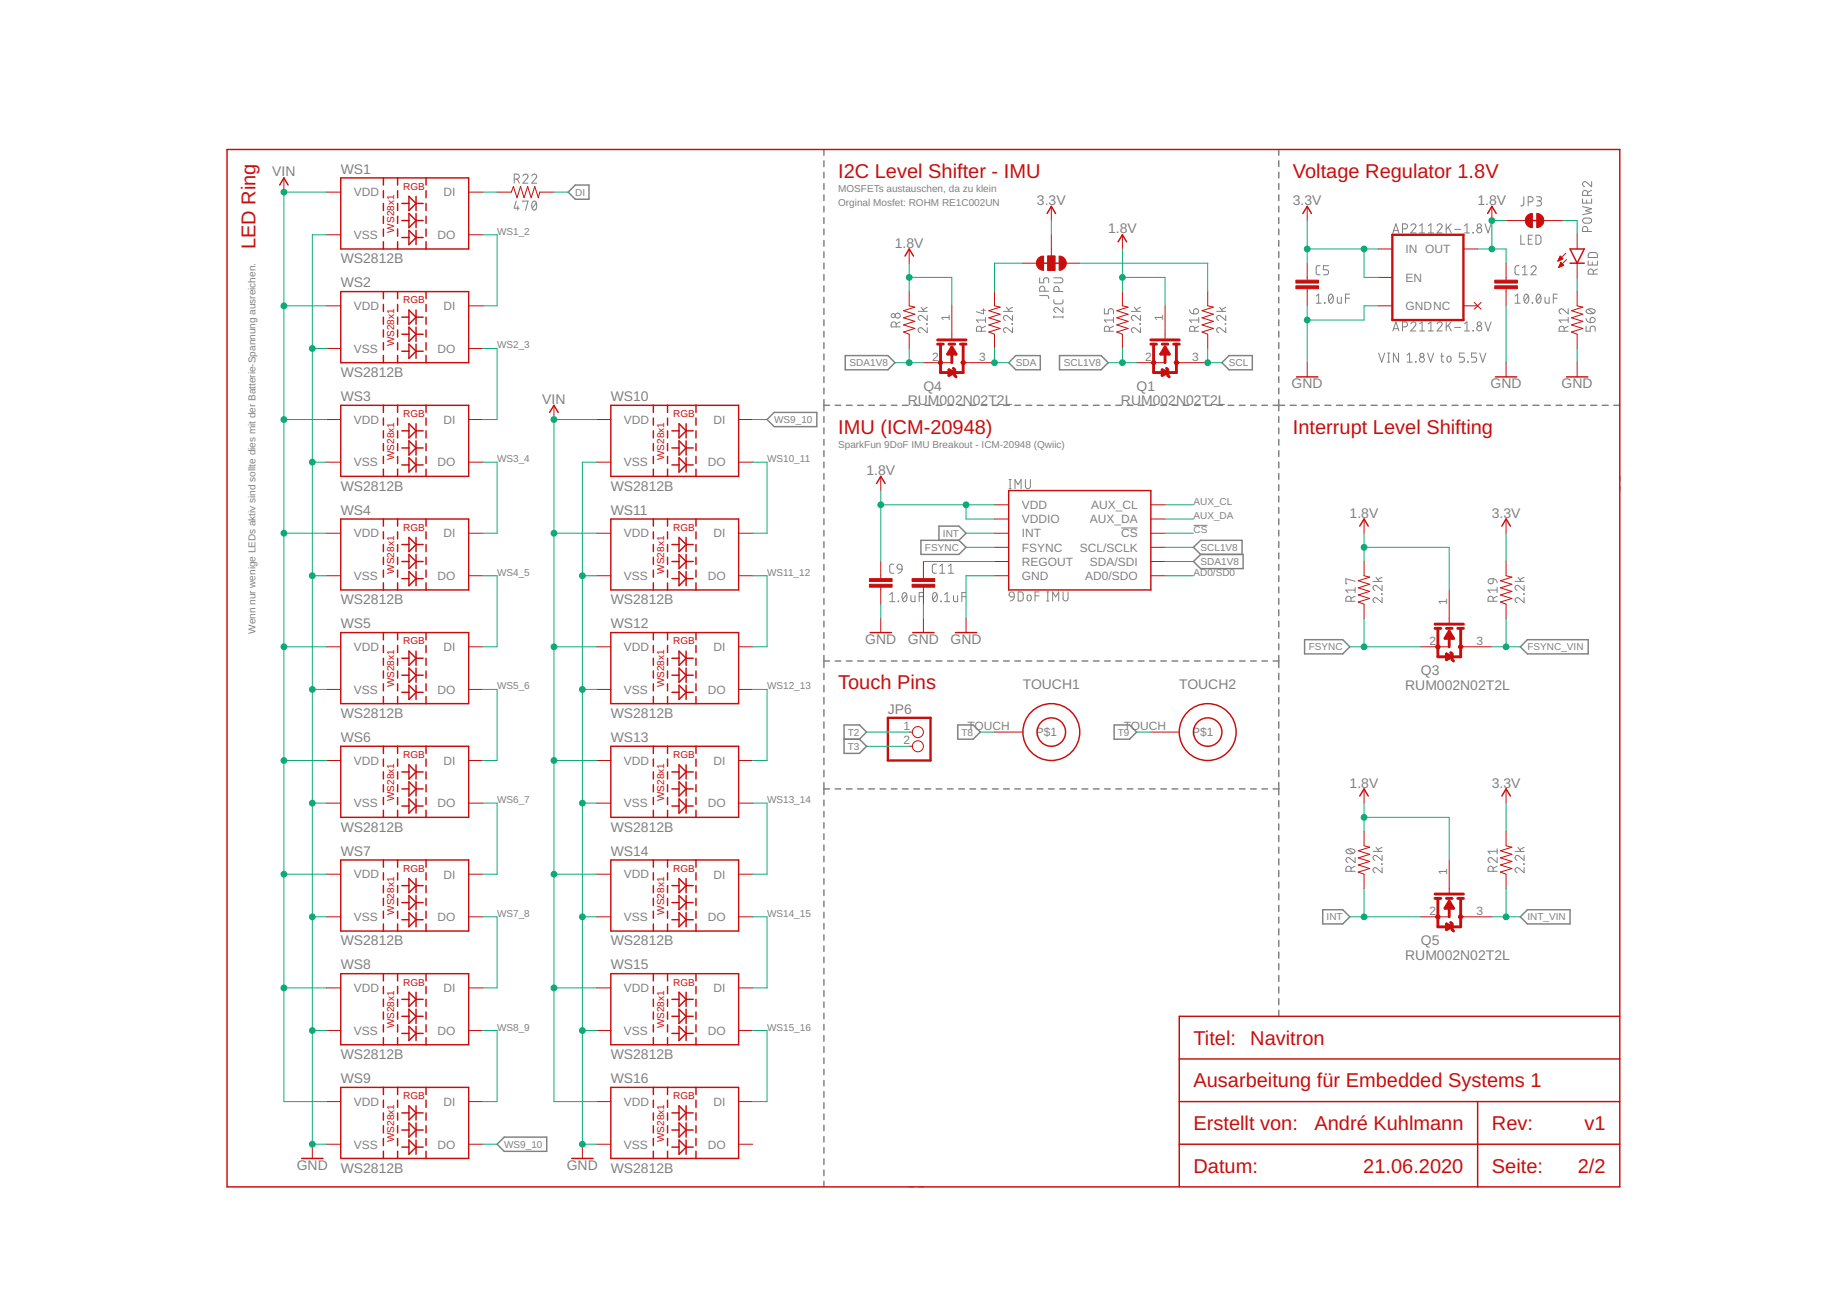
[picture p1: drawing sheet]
<svg xmlns="http://www.w3.org/2000/svg" width="297mm" height="210mm" viewBox="0 0 297 210" stroke-linecap="round" stroke-linejoin="round" font-family="sans-serif">
<defs><g id="words">
<g font-size="3.2" fill="#c90d0c">
<text x="134.8" y="28.6">I2C Level Shifter - IMU</text>
<text x="207.9" y="28.6">Voltage Regulator 1.8V</text>
<text x="41.1" y="40.1" transform="rotate(-90 41.1 40.1)">LED Ring</text>
<text x="134.8" y="69.8">IMU (ICM-20948)</text>
<text x="207.9" y="69.8">Interrupt Level Shifting</text>
<text x="134.8" y="110.9">Touch Pins</text>
<text x="191.9" y="168">Titel:</text>
<text x="201.1" y="168">Navitron</text>
<text x="191.9" y="174.9">Ausarbeitung für Embedded Systems 1</text>
<text x="191.9" y="181.8">Erstellt von:</text>
<text x="211.4" y="181.8">André Kuhlmann</text>
<text x="239.9" y="181.8">Rev:</text>
<text x="254.8" y="181.8">v1</text>
<text x="191.9" y="188.6">Datum:</text>
<text x="219.3" y="188.6">21.06.2020</text>
<text x="239.9" y="188.6">Seite:</text>
<text x="253.8" y="188.6">2/2</text>
</g>
<g font-size="2.2" fill="#808080">
<text x="43.8" y="28.4">VIN</text>
<text x="54.8" y="27.9">WS1</text>
<text x="166.8" y="33">3.3V</text>
<text x="207.9" y="33">3.3V</text>
<text x="237.6" y="33">1.8V</text>
<text x="143.9" y="39.8">1.8V</text>
<text x="178.2" y="37.5">1.8V</text>
<text x="54.8" y="42.3">WS2812B</text>
<text x="54.8" y="46.2">WS2</text>
<text x="54.8" y="60.6">WS2812B</text>
<text x="54.8" y="64.5">WS3</text>
<text x="87.2" y="65">VIN</text>
<text x="98.2" y="64.5">WS10</text>
<text x="146" y="65.2">RUM002N02T2L</text>
<text x="148.5" y="62.9">Q4</text>
<text x="180.3" y="65.2">RUM002N02T2L</text>
<text x="182.8" y="62.9">Q1</text>
<text x="207.7" y="62.5">GND</text>
<text x="239.7" y="62.5">GND</text>
<text x="251.1" y="62.5">GND</text>
<text x="139.3" y="76.4">1.8V</text>
<text x="54.8" y="78.9">WS2812B</text>
<text x="54.8" y="82.8">WS4</text>
<text x="98.2" y="78.9">WS2812B</text>
<text x="98.2" y="82.8">WS11</text>
<text x="217.1" y="83.2">1.8V</text>
<text x="239.9" y="83.2">3.3V</text>
<text x="54.8" y="97.2">WS2812B</text>
<text x="54.8" y="101.1">WS5</text>
<text x="98.2" y="97.2">WS2812B</text>
<text x="98.2" y="101.1">WS12</text>
<text x="139.2" y="103.6">GND</text>
<text x="146" y="103.6">GND</text>
<text x="152.9" y="103.6">GND</text>
<text x="164.5" y="110.9">TOUCH1</text>
<text x="189.6" y="110.9">TOUCH2</text>
<text x="226" y="110.9">RUM002N02T2L</text>
<text x="228.5" y="108.6">Q3</text>
<text x="54.8" y="115.5">WS2812B</text>
<text x="54.8" y="119.4">WS6</text>
<text x="98.2" y="115.5">WS2812B</text>
<text x="98.2" y="119.4">WS13</text>
<text x="142.8" y="114.9">JP6</text>
<text x="217.1" y="126.7">1.8V</text>
<text x="239.9" y="126.7">3.3V</text>
<text x="54.8" y="133.8">WS2812B</text>
<text x="54.8" y="137.6">WS7</text>
<text x="98.2" y="133.8">WS2812B</text>
<text x="98.2" y="137.6">WS14</text>
<text x="54.8" y="152">WS2812B</text>
<text x="54.8" y="155.9">WS8</text>
<text x="98.2" y="152">WS2812B</text>
<text x="98.2" y="155.9">WS15</text>
<text x="226" y="154.3">RUM002N02T2L</text>
<text x="228.5" y="152.1">Q5</text>
<text x="54.8" y="170.3">WS2812B</text>
<text x="98.2" y="170.3">WS2812B</text>
<text x="54.8" y="174.2">WS9</text>
<text x="98.2" y="174.2">WS16</text>
<text x="47.7" y="188.2">GND</text>
<text x="54.8" y="188.6">WS2812B</text>
<text x="91.2" y="188.2">GND</text>
<text x="98.2" y="188.6">WS2812B</text>
</g>
<g font-size="1.9" fill="#808080">
<text x="56.9" y="31.6">VDD</text>
<text x="71.3" y="31.6">DI</text>
<text x="56.9" y="38.4">VSS</text>
<text x="70.4" y="38.4">DO</text>
<text x="226" y="40.7">IN OUT</text>
<text x="226" y="45.3">EN</text>
<text x="56.9" y="49.9">VDD</text>
<text x="71.3" y="49.9">DI</text>
<text x="152.8" y="51.7" transform="rotate(-90 152.8 51.7)">1</text>
<text x="187" y="51.7" transform="rotate(-90 187 51.7)">1</text>
<text x="226" y="49.9">GNDNC</text>
<text x="56.9" y="56.7">VSS</text>
<text x="70.4" y="56.7">DO</text>
<text x="149.9" y="58">2</text>
<text x="157.5" y="58">3</text>
<text x="184.2" y="58">2</text>
<text x="191.8" y="58">3</text>
<text x="56.9" y="68.2">VDD</text>
<text x="71.3" y="68.2">DI</text>
<text x="100.3" y="68.2">VDD</text>
<text x="114.8" y="68.2">DI</text>
<text x="56.9" y="75">VSS</text>
<text x="70.4" y="75">DO</text>
<text x="100.3" y="75">VSS</text>
<text x="113.8" y="75">DO</text>
<text x="164.3" y="81.9">VDD</text>
<text x="175.5" y="81.9">AUX_CL</text>
<text x="56.9" y="86.4">VDD</text>
<text x="71.3" y="86.4">DI</text>
<text x="100.3" y="86.4">VDD</text>
<text x="114.8" y="86.4">DI</text>
<text x="164.3" y="88.7">FSYNC</text>
<text x="164.3" y="86.4">INT</text>
<text x="164.3" y="84.2">VDDIO</text>
<text x="173.7" y="88.7">SCL/SCLK</text>
<text x="175.3" y="84.2">AUX_DA</text>
<text x="180.3" y="86.4">CS</text>
<text x="56.9" y="93.3">VSS</text>
<text x="70.4" y="93.3">DO</text>
<text x="100.3" y="93.3">VSS</text>
<text x="113.8" y="93.3">DO</text>
<text x="164.3" y="93.3">GND</text>
<text x="164.3" y="91">REGOUT</text>
<text x="174.5" y="93.3">AD0/SDO</text>
<text x="175.3" y="91">SDA/SDI</text>
<text x="232.8" y="97.4" transform="rotate(-90 232.8 97.4)">1</text>
<text x="56.9" y="104.7">VDD</text>
<text x="71.3" y="104.7">DI</text>
<text x="100.3" y="104.7">VDD</text>
<text x="114.8" y="104.7">DI</text>
<text x="229.9" y="103.7">2</text>
<text x="237.5" y="103.7">3</text>
<text x="56.9" y="111.6">VSS</text>
<text x="70.4" y="111.6">DO</text>
<text x="100.3" y="111.6">VSS</text>
<text x="113.8" y="111.6">DO</text>
<text x="145.3" y="117.4">1</text>
<text x="145.3" y="119.7">2</text>
<text x="155.6" y="117.4">TOUCH</text>
<text x="166.6" y="118.4">P$1</text>
<text x="180.7" y="117.4">TOUCH</text>
<text x="191.8" y="118.4">P$1</text>
<text x="56.9" y="123">VDD</text>
<text x="71.3" y="123">DI</text>
<text x="100.3" y="123">VDD</text>
<text x="114.8" y="123">DI</text>
<text x="56.9" y="129.9">VSS</text>
<text x="70.4" y="129.9">DO</text>
<text x="100.3" y="129.9">VSS</text>
<text x="113.8" y="129.9">DO</text>
<text x="56.9" y="141.3">VDD</text>
<text x="71.3" y="141.3">DI</text>
<text x="100.3" y="141.3">VDD</text>
<text x="114.8" y="141.3">DI</text>
<text x="232.8" y="140.8" transform="rotate(-90 232.8 140.8)">1</text>
<text x="56.9" y="148.2">VSS</text>
<text x="70.4" y="148.2">DO</text>
<text x="100.3" y="148.2">VSS</text>
<text x="113.8" y="148.2">DO</text>
<text x="229.9" y="147.2">2</text>
<text x="237.5" y="147.2">3</text>
<text x="56.9" y="159.6">VDD</text>
<text x="71.3" y="159.6">DI</text>
<text x="100.3" y="159.6">VDD</text>
<text x="114.8" y="159.6">DI</text>
<text x="56.9" y="166.4">VSS</text>
<text x="70.4" y="166.4">DO</text>
<text x="100.3" y="166.4">VSS</text>
<text x="113.8" y="166.4">DO</text>
<text x="56.9" y="177.9">VDD</text>
<text x="71.3" y="177.9">DI</text>
<text x="100.3" y="177.9">VDD</text>
<text x="114.8" y="177.9">DI</text>
<text x="56.9" y="184.7">VSS</text>
<text x="70.4" y="184.7">DO</text>
<text x="100.3" y="184.7">VSS</text>
<text x="113.8" y="184.7">DO</text>
</g>
<g font-size="1.6" fill="#c90d0c">
<text x="64.9" y="30.5">RGB</text>
<text x="63.4" y="37.4" transform="rotate(-90 63.4 37.4)">WS28x1</text>
<text x="64.9" y="48.8">RGB</text>
<text x="63.4" y="55.7" transform="rotate(-90 63.4 55.7)">WS28x1</text>
<text x="64.9" y="67.1">RGB</text>
<text x="108.3" y="67.1">RGB</text>
<text x="63.4" y="74" transform="rotate(-90 63.4 74)">WS28x1</text>
<text x="106.8" y="74" transform="rotate(-90 106.8 74)">WS28x1</text>
<text x="64.9" y="85.4">RGB</text>
<text x="108.3" y="85.4">RGB</text>
<text x="63.4" y="92.3" transform="rotate(-90 63.4 92.3)">WS28x1</text>
<text x="106.8" y="92.3" transform="rotate(-90 106.8 92.3)">WS28x1</text>
<text x="64.9" y="103.7">RGB</text>
<text x="108.3" y="103.7">RGB</text>
<text x="63.4" y="110.6" transform="rotate(-90 63.4 110.6)">WS28x1</text>
<text x="106.8" y="110.6" transform="rotate(-90 106.8 110.6)">WS28x1</text>
<text x="64.9" y="121.9">RGB</text>
<text x="108.3" y="121.9">RGB</text>
<text x="63.4" y="128.8" transform="rotate(-90 63.4 128.8)">WS28x1</text>
<text x="106.8" y="128.8" transform="rotate(-90 106.8 128.8)">WS28x1</text>
<text x="64.9" y="140.2">RGB</text>
<text x="108.3" y="140.2">RGB</text>
<text x="63.4" y="147.1" transform="rotate(-90 63.4 147.1)">WS28x1</text>
<text x="106.8" y="147.1" transform="rotate(-90 106.8 147.1)">WS28x1</text>
<text x="64.9" y="158.5">RGB</text>
<text x="108.3" y="158.5">RGB</text>
<text x="63.4" y="165.4" transform="rotate(-90 63.4 165.4)">WS28x1</text>
<text x="106.8" y="165.4" transform="rotate(-90 106.8 165.4)">WS28x1</text>
<text x="64.9" y="176.8">RGB</text>
<text x="108.3" y="176.8">RGB</text>
<text x="63.4" y="183.7" transform="rotate(-90 63.4 183.7)">WS28x1</text>
<text x="106.8" y="183.7" transform="rotate(-90 106.8 183.7)">WS28x1</text>
</g>
<g font-size="1.6" fill="#808080">
<text x="92.5" y="31.5">DI</text>
<text x="134.8" y="30.9">MOSFETs austauschen, da zu klein</text>
<text x="134.8" y="33.2">Orginal Mosfet: ROHM RE1C002UN</text>
<text x="79.9" y="37.8">WS1_2</text>
<text x="79.9" y="56">WS2_3</text>
<text x="136.6" y="58.9">SDA1V8</text>
<text x="163.4" y="58.9">SDA</text>
<text x="171.1" y="58.9">SCL1V8</text>
<text x="197.6" y="58.9">SCL</text>
<text x="124.5" y="68">WS9_10</text>
<text x="79.9" y="74.3">WS3_4</text>
<text x="123.4" y="74.3">WS10_11</text>
<text x="134.8" y="72">SparkFun 9DoF IMU Breakout - ICM-20948 (Qwiic)</text>
<text x="191.9" y="81.2">AUX_CL</text>
<text x="191.9" y="83.5">AUX_DA</text>
<text x="148.8" y="88.6">FSYNC</text>
<text x="151.6" y="86.3">INT</text>
<text x="191.9" y="85.8">CS</text>
<text x="193.1" y="88.6">SCL1V8</text>
<text x="79.9" y="92.6">WS4_5</text>
<text x="123.4" y="92.6">WS11_12</text>
<text x="191.9" y="92.6">AD0/SD0</text>
<text x="193.1" y="90.9">SDA1V8</text>
<text x="41.1" y="101.9" transform="rotate(-90 41.1 101.9)">Wenn nur wenige LEDs aktiv sind sollte dies mit der Batterie-Spannung ausreichen.</text>
<text x="210.5" y="104.6">FSYNC</text>
<text x="245.6" y="104.6">FSYNC_VIN</text>
<text x="79.9" y="110.9">WS5_6</text>
<text x="123.4" y="110.9">WS12_13</text>
<text x="136.3" y="118.3">T2</text>
<text x="154.6" y="118.3">T8</text>
<text x="179.8" y="118.3">T9</text>
<text x="136.3" y="120.6">T3</text>
<text x="79.9" y="129.2">WS6_7</text>
<text x="123.4" y="129.2">WS13_14</text>
<text x="79.9" y="147.5">WS7_8</text>
<text x="123.4" y="147.5">WS14_15</text>
<text x="213.4" y="148">INT</text>
<text x="245.6" y="148">INT_VIN</text>
<text x="79.9" y="165.8">WS8_9</text>
<text x="123.4" y="165.8">WS15_16</text>
<text x="81.1" y="184.6">WS9_10</text>
</g>
</g></defs>
<g fill="none" stroke="#808080" stroke-width=".16">
<path d="M82.7 28.8h.4a.4 .4 0 0 0 .4-.4 .4 .4 0 0 0-.4-.4h-.4v1.5M83 32.3l-.3 1.2h.8M83.2 28.8l.3 .7M83.3 33.1v.7M84.1 28.3a.4 .4 0 0 1 .6-.3 .4 .4 0 0 1 .1 .6l-.7 .9h.8M84.1 32.5v-.2h.8l-.4 1.5M85.5 28.3a.39 .39 0 0 1 .6-.3 .39 .39 0 0 1 .1 .6l-.7 .9h.8M85.7 32.4l.2-.1a.89 .89 0 0 1 .1 1.5h-.1a.91 .91 0 0 1-.2-1.4zM86.2 32.7l-.6 .8M224 37.5l.5-1.5 .5 1.5M224.1 37.1h.8M225.6 36.8h.4a.4 .4 0 0 0 .4-.4 .4 .4 0 0 0-.4-.4h-.4v1.5"/>
<path d="M226.9 36.3a.4 .4 0 0 1 .5-.3 .4 .4 0 0 1 .2 .6l-.7 .9h.8M228.3 36.3l.4-.3v1.5M228.3 37.5h.8M229.7 36.3l.4-.3v1.5M229.7 37.5h.8M231.1 36.3a.39 .39 0 0 1 .6-.3 .39 .39 0 0 1 .1 .6l-.7 .9h.8M232.6 36v1.5M232.9 36.6l.5 .9M233.4 36l-.8 .9M233.9 36.9h1M235.5 36.3l.4-.3v1.5M235.5 37.5h.8"/>
<path d="M236.9 37.4l.1 .1zM238.8 36l.5 1.5 .5-1.5M244.6 37.8v1.5h.6M245.1 31.6v1.2l-.1 .2-.4 .1M245.8 32.5h.4a.41 .41 0 0 0 .4-.4 .41 .41 0 0 0-.4-.5h-.4v1.5M245.8 38.5h.5M246.4 37.8h-.6v1.5h.6M247 37.8h.6l.1 .2a1.22 1.22 0 0 1 .1 1l-.2 .3h-.6zM247.1 31.6h.5a.33 .33 0 0 1 .3 .4 .33 .33 0 0 1-.3 .3h-.3M247.5 32.3a.41 .41 0 0 1 .4 .4 .41 .41 0 0 1-.4 .4h-.4M254.5 32v.7h1.5v-.7M254.5 33.2l1.5 .4-1 .3 1 .3-1.5 .3"/>
<path d="M254.6 35.2a1.19 1.19 0 0 1 1.1-.1l.3 .4a.4 .4 0 0 1-.4 .4h-.7l-.3-.1a.38 .38 0 0 1 0-.6zM255.2 32.2v.5M255.3 37.2v-.4a.41 .41 0 0 0-.4-.4 .41 .41 0 0 0-.4 .4v.4h1.5M255.3 31.4v-.4a.41 .41 0 0 0-.4-.4 .41 .41 0 0 0-.4 .4v.4h1.5M256 29.2v.8l-.8-.7a.4 .4 0 0 0-.7 .2 .4 .4 0 0 0 .3 .5M256 30.6l-.7 .3M144.1 52.6v-.4a.4 .4 0 0 0-.4-.4 .4 .4 0 0 0-.4 .4v.4h1.5M144.8 51.8l-.7 .3M147.7 50.1h1.4M148.1 49.4l.5 .7M149 52.1l.1 .1zM149.1 52.7v.8l-.8-.7a.41 .41 0 0 0-.6 .1 .41 .41 0 0 0 .3 .6"/>
<path d="M149.1 50.7v.8l-.8-.7a.41 .41 0 0 0-.6 .2 .41 .41 0 0 0 .3 .5M149.1 49.4l-.7 .4M157.8 53.3v-.4a.4 .4 0 0 0-.4-.4 .4 .4 0 0 0-.4 .4v.4h1.5M157.8 49.9h.7M158.2 49.7v.8l-1.2-.4M158.5 51.5h-1.5l.4 .4M158.5 52.5l-.7 .3M158.5 51.1v.8M161.4 50.1h1.4M161.9 49.4l.4 .7M162.8 52.1v.1zM162.8 52.7v.8l-.8-.7a.41 .41 0 0 0-.6 .1 .41 .41 0 0 0 .3 .6"/>
<path d="M162.8 50.7v.8l-.8-.7a.41 .41 0 0 0-.6 .2 .41 .41 0 0 0 .3 .5M162.8 49.4l-.6 .4M167.2 47.5l1.3 .1 .1 .1 .1 .3M167.2 44.7v.8h.7v-.5a.41 .41 0 0 1 .4-.3 .41 .41 0 0 1 .4 .3v.5M168 46.8v-.4a.41 .41 0 0 0-.4-.4 .41 .41 0 0 0-.4 .4v.4h1.5M169.5 48.2v.5l.3 .2h1l.1-.2v-.5M169.5 44.7h1a.4 .4 0 0 1 .4 .4 .4 .4 0 0 1-.4 .4h-1M169.5 51h1.4M169.5 50.8v.4M170.3 46.9v-.4a.41 .41 0 0 0-.4-.4 .41 .41 0 0 0-.4 .4v.4h1.4M170.9 49.5v.8l-.8-.7a.39 .39 0 0 0-.6 .1 .39 .39 0 0 0 .3 .6M170.9 50.8v.4"/>
<path d="M177.6 49.7v.8h.6v-.5a.42 .42 0 0 1 .5-.3 .42 .42 0 0 1 .4 .3v.5M178.4 53.3v-.4a.4 .4 0 0 0-.4-.4 .4 .4 0 0 0-.4 .4v.4h1.5M179.1 51.5h-1.5l.3 .4M179.1 52.5l-.7 .3M179.1 51.1v.8M181.9 50.1h1.5M182.4 49.4l.5 .7M183.3 52.1l.1 .1zM183.4 52.7v.8l-.8-.7a.41 .41 0 0 0-.6 .1 .41 .41 0 0 0 .3 .6M183.4 50.7v.8l-.8-.7a.41 .41 0 0 0-.6 .2 .41 .41 0 0 0 .3 .5M183.4 49.4l-.7 .4M191.3 49.8a.62 .62 0 0 0 .7 .7"/>
<path d="M192.1 49.8a.42 .42 0 0 1 .6 .1 .42 .42 0 0 1-.3 .6h-.4zM192.1 53.3v-.4a.4 .4 0 0 0-.4-.4 .4 .4 0 0 0-.4 .4v.4h1.5M192.8 51.5h-1.5l.3 .4M192.8 52.5l-.7 .3M192.8 51.1v.8M195.7 50.1h1.4M196.2 49.4l.4 .7M197 52.1l.1 .1zM197.1 52.7v.8l-.8-.7a.4 .4 0 0 0-.6 .1 .4 .4 0 0 0 .3 .6M197.1 50.7v.8l-.8-.7a.4 .4 0 0 0-.6 .2 .4 .4 0 0 0 .3 .5M197.1 49.4l-.7 .4M211.7 47.6l.4-.3v1.5"/>
<path d="M211.7 48.8h.8M212.3 42.7l-.4 .1-.2 .3v.9l.2 .2h.4M213 48.7l.1 .1zM213.7 42.7h-.9v.7h.5a.41 .41 0 0 1 .4 .4 .41 .41 0 0 1-.4 .4h-.5M213.8 47.4l.2-.1a.86 .86 0 0 1 0 1.5 .91 .91 0 0 1-.2-1.4zM214.4 47.6l-.7 .9M215.1 47.8v.7l.2 .3h.4v-1M216.4 48h.6M217 47.3h-.6v1.5M221.7 56.8l.5 1.5 .5-1.5M223.2 58.3h.3M223.2 56.8h.3"/>
<path d="M223.3 56.8v1.5M224 53.2l.5-1.4 .5 1.4M224.1 52.9h.8M224.9 56.8v1.5l-.8-1.5v1.5M225.6 52.6h.4a.4 .4 0 0 0 .4-.4 .4 .4 0 0 0-.4-.4h-.4v1.4M226.3 58.3h.8M226.3 57.1l.4-.3v1.5M226.9 52.1a.4 .4 0 0 1 .5-.3 .4 .4 0 0 1 .2 .6l-.7 .8h.8M227.6 58.2l.1 .1zM228.3 53.2h.8M228.3 52.1l.4-.3v1.4M229.6 56.8l.5 1.5 .5-1.5"/>
<path d="M229.7 53.2h.8M229.7 52.1l.4-.3v1.4M231.1 52.1a.39 .39 0 0 1 .6-.3 .39 .39 0 0 1 .1 .6l-.7 .8h.8M231.7 57.3h.5M231.9 56.8v1.2l.1 .3h.2M232.6 51.8v1.4M232.8 57.4l.2-.1a.33 .33 0 0 1 .4 .3v.3a.33 .33 0 0 1-.4 .4 .33 .33 0 0 1-.3-.4zM232.9 52.3l.5 .9M233.4 51.8l-.8 .9M233.9 52.7h1M235.5 56.8h-.8v.6h.5a.41 .41 0 0 1 .3 .4 .41 .41 0 0 1-.3 .5h-.5M235.5 53.2h.8"/>
<path d="M235.5 52.1l.4-.3v1.4M236.1 58.2v.1zM236.9 53.1l.1 .1zM237.5 56.8h-.8v.6h.5a.41 .41 0 0 1 .3 .4 .41 .41 0 0 1-.3 .5h-.5M238 56.8l.5 1.5 .5-1.5M238.8 51.8l.5 1.4 .5-1.4M243.6 48.8h.9M243.6 47.6l.5-.3v1.5M244.3 42.7l-.4 .1-.3 .3 .1 .9 .2 .2h.4M244.8 44.2h.8M244.8 43.1l.4-.4v1.5M245.3 47.3h.2a.86 .86 0 0 1 0 1.5 .89 .89 0 0 1-.2-1.5z"/>
<path d="M245.8 47.6l-.6 .9M246.2 43.1a.41 .41 0 0 1 .6-.4 .41 .41 0 0 1 .1 .7l-.7 .8h.9M246.4 48.7l.1 .1zM247.2 47.4l.2-.1a.89 .89 0 0 1 .2 1.4l-.2 .1a.89 .89 0 0 1-.2-1.4zM247.8 47.6l-.7 .9M248.5 47.8v.7l.2 .3h.4v-1M249.8 48h.6M250.4 47.3h-.6v1.5M251.6 53.3v-.4a.41 .41 0 0 0-.4-.4 .41 .41 0 0 0-.5 .4v.4h1.5M252.2 49.7v.8l-.8-.7a.41 .41 0 0 0-.6 .1 .41 .41 0 0 0 .3 .6M252.2 52.5l-.6 .3M252.2 51.5h-1.5l.4 .4"/>
<path d="M252.2 51.1v.8M255.1 52.5v.8h.6v-.5a.41 .41 0 0 1 .4-.3 .41 .41 0 0 1 .4 .3v.5M255.1 51.2a.67 .67 0 0 0 .6 .7M255.2 49.8a.88 .88 0 0 1 1.3 .3 .88 .88 0 0 1-1.4 .1zM255.4 42v.6h1.5v-.6M255.4 49.7l.8 .7M255.5 40.7l1-.1a.4 .4 0 0 1 .4 .4v.4h-1.5zM255.8 51.2a.42 .42 0 0 1 .7 .1 .42 .42 0 0 1-.4 .6h-.4zM256.1 42.1v.5M256.2 44.1v-.4a.41 .41 0 0 0-.4-.4 .41 .41 0 0 0-.4 .4v.4h1.5M256.9 43.3l-.7 .3M162.3 78.6h.3"/>
<path d="M162.3 77.1h.3M162.5 77.1v1.5M163.2 78.6v-1.5l.5 .9 .5-.9v1.5M164.9 77.1v1.1a.4 .4 0 0 0 .4 .4 .4 .4 0 0 0 .4-.4v-1.1M143.1 95.6l.4-.3v1.5M143.1 96.8h.8M143.7 90.7l-.4 .1-.2 .3v.9l.2 .2h.4M144.4 90.9a.4 .4 0 0 1 .4-.1 .4 .4 0 0 1 .3 .3v.4h-.6l-.2-.3zM144.4 96.7l.1 .1zM145.1 91.5l-.2 .4-.5 .3M145.2 95.4l.3-.1a.84 .84 0 0 1 0 1.5 .95 .95 0 0 1-.3-1.4zM145.8 95.6l-.7 .9"/>
<path d="M146.5 95.8v.8l.2 .2h.5v-1M147.8 96h.7M148.5 95.3h-.7v1.5M150.1 95.4l.2-.1a.84 .84 0 0 1 0 1.5 .95 .95 0 0 1-.2-1.4zM150.6 90.7l-.4 .1-.3 .3 .1 .9 .2 .2h.4M150.7 95.6l-.7 .9M151.1 92.2h.8M151.1 91.1l.4-.4v1.5M151.3 96.7l.1 .1zM151.9 96.8h.8M151.9 95.6l.4-.3v1.5M152.5 92.2h.9"/>
<path d="M152.5 91.1l.4-.4v1.5M153.4 95.8v.8l.2 .2h.4v-1M154.7 96h.6M155.3 95.3h-.6v1.5M162.4 95.3l.3-.1a.4 .4 0 0 1 .4 .4v.4h-.6l-.2-.3zM163.1 96a.67 .67 0 0 1-.6 .7M163.7 95.2h.4a.37 .37 0 0 1 .4 .4v.6a.4 .4 0 0 1-.4 .5h-.4zM165.2 95.9l.2-.2a.33 .33 0 0 1 .4 .3v.3a.33 .33 0 0 1-.3 .4 .33 .33 0 0 1-.3-.4zM166.5 95.8h.6M167.1 95.2h-.6v1.5M168.3 95.2h.4M168.3 96.7h.4"/>
<path d="M168.5 95.2v1.5M169.3 96.7v-1.5l.5 .8 .5-.8v1.5M171 95.2v1a.4 .4 0 0 0 .4 .5 .4 .4 0 0 0 .4-.5v-1M180.3 84.9h2.7M191.9 84.5h2.3M217.3 96.7v-.4a.41 .41 0 0 0-.4-.4 .41 .41 0 0 0-.4 .4v.4h1.4M217.9 93.5l-1.4-.4v.8h.1M217.9 94.5v.8M217.9 95.9l-.6 .3M217.9 94.9h-1.4l.3 .4M220.8 93.5h1.5M221.3 92.9l.5 .6"/>
<path d="M222.2 95.5l.1 .1zM222.3 96.1v.8l-.9-.7a.4 .4 0 0 0-.6 .2 .4 .4 0 0 0 .3 .5M222.3 94.1v.9l-.9-.7a.4 .4 0 0 0-.6 .1 .4 .4 0 0 0 .3 .6M222.3 92.9l-.7 .3M239.4 93.2l.2-.1h.5v.5a.41 .41 0 0 1-.5 .3 .41 .41 0 0 1-.2-.7zM240.1 96.7v-.4a.41 .41 0 0 0-.4-.4 .41 .41 0 0 0-.4 .4v.4h1.5M240.1 93.1l.4 .1 .3 .5M240.8 94.5v.8M240.8 94.9h-1.5l.3 .4M240.8 95.9l-.7 .3M243.6 93.5h1.5M244.1 92.9l.5 .6"/>
<path d="M245 95.5l.1 .1zM245.1 96.1v.8l-.8-.7a.4 .4 0 0 0-.6 .2 .4 .4 0 0 0 .3 .5M245.1 94.1v.9l-.8-.7a.4 .4 0 0 0-.6 .1 .4 .4 0 0 0 .3 .6M245.1 92.9l-.7 .3M216.6 136.7a.91 .91 0 0 1 1.3 .2 .88 .88 0 0 1-1.4 0zM216.8 136.6l.8 .6M217.9 137.9v.8l-.8-.7a.4 .4 0 0 0-.6 .2 .4 .4 0 0 0 .3 .5M217.9 139.3l-.6 .4M220.8 136.9h1.5M221.3 136.3l.5 .6M222.2 138.9l.1 .1zM222.3 139.6v.8l-.9-.7a.4 .4 0 0 0-.6 .1 .4 .4 0 0 0 .3 .6"/>
<path d="M222.3 137.6v.8l-.9-.7a.39 .39 0 0 0-.6 .1 .39 .39 0 0 0 .3 .6M222.3 136.3l-.7 .4M240.8 137.9v.8l-.8-.7a.4 .4 0 0 0-.7 .2 .4 .4 0 0 0 .3 .5M240.8 136.9h-1.5l.3 .4M240.8 139.3l-.7 .4M240.8 136.5v.8M243.6 136.9h1.5M244.1 136.3l.5 .6M245 138.9l.1 .1zM245.1 139.6v.8l-.8-.7a.4 .4 0 0 0-.6 .1 .4 .4 0 0 0 .3 .6M245.1 137.6v.8l-.8-.7a.39 .39 0 0 0-.6 .1 .39 .39 0 0 0 .3 .6M245.1 136.3l-.7 .4"/>
<path d="M217.3 140.1v-.4a.41 .41 0 0 0-.4-.4 .41 .41 0 0 0-.4 .4v.4h1.4M240.1 140.1v-.4a.41 .41 0 0 0-.4-.4 .41 .41 0 0 0-.4 .4v.4h1.5"/>
<circle cx="237.9" cy="37.1" r=".4"/>
<circle cx="237.9" cy="36.3" r=".33"/>
<circle cx="143.6" cy="50.8" r=".33"/>
<circle cx="144.4" cy="50.8" r=".41"/>
<circle cx="228.7" cy="57.8" r=".41"/>
<circle cx="228.7" cy="57.1" r=".33"/>
<circle cx="237.9" cy="52.8" r=".4"/>
<circle cx="237.9" cy="52.1" r=".33"/>
</g>
<g fill="none" stroke="#808080" stroke-width=".23">
<path d="M91.4 30.9l1.1-1.1h2.2v2.2h-2.2zM132.5 24v1M132.5 25.9v.9M132.5 27.7v.9M132.5 29.5v1M132.5 31.3v1M132.5 33.2v.9M132.5 35v.9M132.5 36.8v1M132.5 38.7v.9M205.7 24v1M205.7 25.9v.9"/>
<path d="M205.7 27.7v.9M205.7 29.5v1M205.7 31.3v1M205.7 33.2v.9M205.7 35v.9M205.7 36.8v1M205.7 38.7v.9M132.5 40.5v.9M132.5 42.3v.9M132.5 44.2v.9M132.5 46v.9M132.5 47.8v.9"/>
<path d="M132.5 49.6v1M132.5 51.5v.9M132.5 53.3v.9M132.5 55.1v.9M132.5 56.9v1M132.5 58.8v.9M135.9 57.2h6.9l1.1 1.1-1.1 1.2h-6.9zM163.4 57.2h3.9v2.3h-3.9l-1.2-1.2zM170.4 57.2h6.7l1.1 1.1-1.1 1.2h-6.7zM197.7 57.2h3.7v2.3h-3.7l-1.2-1.2zM205.7 40.5v.9M205.7 42.3v.9"/>
<path d="M205.7 44.2v.9M205.7 46v.9M205.7 47.8v.9M205.7 49.6v1M205.7 51.5v.9M205.7 53.3v.9M205.7 55.1v.9M205.7 56.9v1M205.7 58.8v.9M123.4 67.5l1.1-1.2h6.9v2.3h-6.9zM132.5 60.6v.9M132.5 62.4v1"/>
<path d="M132.5 64.3v1.8M132.5 67v.9M132.5 68.8v1M132.5 70.7v.9M132.5 72.5v.9M132.5 74.3v.9M132.5 76.2v.9M132.5 78v.9M132.5 79.8v.9M132.5 65.2h.9M134.3 65.2h.9M136.1 65.2h.9"/>
<path d="M137.9 65.2h.9M139.7 65.2h.9M141.5 65.2h1M143.3 65.2h1M145.1 65.2h.9M147 65.2h.9M148.8 65.2h.9M150.6 65.2h.9M152.4 65.2h.9M154.2 65.2h.9M156 65.2h.9M157.8 65.2h.9"/>
<path d="M159.6 65.2h.9M161.4 65.2h.9M163.2 65.2h.9M165 65.2h.9M166.8 65.2h.9M168.6 65.2h.9M170.4 65.2h.9M172.2 65.2h.9M174 65.2h.9M175.9 65.2h.9M177.7 65.2h.9M179.5 65.2h.9"/>
<path d="M181.3 65.2h.9M183.1 65.2h.9M184.9 65.2h.9M186.7 65.2h.9M188.5 65.2h.9M190.3 65.2h.9M192.1 65.2h.9M193.9 65.2h.9M195.7 65.2h.9M197.5 65.2h.9M199.3 65.2h.9M201.1 65.2h.9"/>
<path d="M202.9 65.2h.9M204.7 65.2h1.9M205.7 60.6v.9M205.7 62.4v1M205.7 64.3v1.8M205.7 67v.9M205.7 68.8v1M205.7 70.7v.9M205.7 72.5v.9M205.7 74.3v.9M205.7 76.2v.9M205.7 78v.9"/>
<path d="M205.7 79.8v.9M207.5 65.2h1M209.4 65.2h.9M211.2 65.2h1M213.1 65.2h.9M214.9 65.2h1M216.8 65.2h1M218.7 65.2h.9M220.5 65.2h1M222.4 65.2h.9M224.2 65.2h1M226.1 65.2h1"/>
<path d="M227.9 65.2h1M229.8 65.2h1M231.7 65.2h.9M233.5 65.2h1M235.4 65.2h.9M237.2 65.2h1M239.1 65.2h1M241 65.2h.9M242.8 65.2h1M244.7 65.2h.9M246.5 65.2h1M248.4 65.2h.9"/>
<path d="M250.3 65.2h.9M252.1 65.2h1M254 65.2h.9M255.8 65.2h1M257.7 65.2h.9M259.5 65.2h1M260.5 76.6v.7M260.5 78.2v.7M132.5 81.6v1M132.5 83.5v.9M132.5 85.3v.9M132.5 87.1v1"/>
<path d="M132.5 88.9v1M132.5 90.8v.9M132.5 92.6v.9M132.5 94.4v1M132.5 96.3v.9M132.5 98.1v.9M132.5 99.9v.9M148.1 86.9h6.1l1.2 1.1-1.2 1.2h-6.1zM151 86.9v-2.3h3.2l1.2 1.2-1.2 1.1M191.9 90.3l1.2-1.1h6.8v2.3h-6.8zM193.1 89.2l-1.2-1.2 1.2-1.1h6.6v2.3M205.7 81.6v1"/>
<path d="M205.7 83.5v.9M205.7 85.3v.9M205.7 87.1v1M205.7 88.9v1M205.7 90.8v.9M205.7 92.6v.9M205.7 94.4v1M205.7 96.3v.9M205.7 98.1v.9M205.7 99.9v.9M132.5 101.7v1M132.5 103.6v.9"/>
<path d="M132.5 105.4v2M132.5 108.3v1M132.5 110.2v1.1M132.5 112.2v1M132.5 114.1v1.1M132.5 116.1v1M132.5 118v1.1M132.5 120v1.1M132.5 106.3h.9M134.3 106.3h.9M135.7 116.6h2.5l1.2 1.2-1.2 1.1 1.2 1.1-1.2 1.2h-2.5zM135.7 118.9h2.5"/>
<path d="M136.1 106.3h.9M137.9 106.3h.9M139.7 106.3h.9M141.5 106.3h1M143.3 106.3h1M145.1 106.3h.9M147 106.3h.9M148.8 106.3h.9M150.6 106.3h.9M152.4 106.3h.9M154 116.6h2.5l1.1 1.2-1.1 1.1h-2.5zM154.2 106.3h.9"/>
<path d="M156 106.3h.9M157.8 106.3h.9M159.6 106.3h.9M161.4 106.3h.9M163.2 106.3h.9M165 106.3h.9M166.8 106.3h.9M168.6 106.3h.9M170.4 106.3h.9M172.2 106.3h.9M174 106.3h.9M175.9 106.3h.9"/>
<path d="M177.7 106.3h.9M179.2 116.6h2.5l1.1 1.2-1.1 1.1h-2.5zM179.5 106.3h.9M181.3 106.3h.9M183.1 106.3h.9M184.9 106.3h.9M186.7 106.3h.9M188.5 106.3h.9M190.3 106.3h.9M192.1 106.3h.9M193.9 106.3h.9M195.7 106.3h.9"/>
<path d="M197.5 106.3h.9M199.3 106.3h.9M201.1 106.3h.9M202.9 106.3h.9M204.7 106.3h1M205.7 101.7v1M205.7 103.6v.9M205.7 105.4v2M205.7 108.3v1M205.7 110.2v1.1M205.7 112.2v1M205.7 114.1v1.1"/>
<path d="M205.7 116.1v1M205.7 118v1.1M205.7 120v1.1M209.8 102.9h6.1l1.2 1.1-1.2 1.2h-6.1zM244.5 104l1.1-1.1h9.8v2.3h-9.8zM132.5 121.9v1.1M132.5 123.9v1M132.5 125.9v1.9M132.5 128.7v.9M132.5 130.5v.9M132.5 132.3v.9M132.5 134.1v.9"/>
<path d="M132.5 135.9v.9M132.5 137.7v.9M132.5 139.5v.9M132.5 126.9h.9M134.3 126.9h.9M136.1 126.9h.9M137.9 126.9h.9M139.7 126.9h.9M141.5 126.9h1M143.3 126.9h1M145.1 126.9h.9M147 126.9h.9"/>
<path d="M148.8 126.9h.9M150.6 126.9h.9M152.4 126.9h.9M154.2 126.9h.9M156 126.9h.9M157.8 126.9h.9M159.6 126.9h.9M161.4 126.9h.9M163.2 126.9h.9M165 126.9h.9M166.8 126.9h.9M168.6 126.9h.9"/>
<path d="M170.4 126.9h.9M172.2 126.9h.9M174 126.9h.9M175.9 126.9h.9M177.7 126.9h.9M179.5 126.9h.9M181.3 126.9h.9M183.1 126.9h.9M184.9 126.9h.9M186.7 126.9h.9M188.5 126.9h.9M190.3 126.9h.9"/>
<path d="M192.1 126.9h.9M193.9 126.9h.9M195.7 126.9h.9M197.5 126.9h.9M199.3 126.9h.9M201.1 126.9h.9M202.9 126.9h.9M204.7 126.9h1M205.7 121.9v1.1M205.7 123.9v1M205.7 125.9v2M205.7 128.8v1"/>
<path d="M205.7 130.6v1M205.7 132.5v1M205.7 134.4v1M205.7 136.3v.9M205.7 138.1v1M132.5 141.3v.9M132.5 143.1v.9M132.5 144.9v.9M132.5 146.7v.9M132.5 148.5v.9M132.5 150.3v.9M132.5 152.1v.9"/>
<path d="M132.5 153.9v1M132.5 155.7v1M132.5 157.5v1M132.5 159.3v1M205.7 140v1M205.7 141.9v1M205.7 143.8v.9M205.7 145.6v1M205.7 147.5v1M205.7 149.4v1M205.7 151.3v.9M205.7 153.1v1"/>
<path d="M205.7 155v1M205.7 156.9v1M205.7 158.7v1M212.7 146.3h3.2l1.2 1.2-1.2 1.1h-3.2zM245.6 146.3h6.9v2.3h-6.9l-1.1-1.1zM132.5 161.2v.9M132.5 163v.9M132.5 164.8v.9M132.5 166.6v.9M132.5 168.4v.9M132.5 170.2v.9M132.5 172v.9"/>
<path d="M132.5 173.8v.9M132.5 175.6v.9M132.5 177.4v.9M132.5 179.2v.9M205.7 160.6v1M205.7 162.5v1M79.9 184l1.2-1.1h6.8v2.3h-6.8zM132.5 181v.9M132.5 182.8v.9M132.5 184.6v.9M132.5 186.4v.9M132.5 188.2v.9"/>
<path d="M132.5 190v.9M146.2 190.9h.7M147.8 190.9h.7"/>
</g>
<g fill="none" stroke="#c90d0c" stroke-width=".23">
<path d="M36.5 24h224v166.9h-224zM45 29.8l.7-1.2 .6 1.2M54.8 28.6h20.6v11.4h-20.6zM61.7 28.6v1.2M61.7 30.7v1.1M61.7 32.7v1.2M61.7 34.8v1.1M61.7 36.8v1.2M61.7 38.9v1.1M63.9 28.6v1.2M63.9 30.7v1.1M63.9 32.7v1.2"/>
<path d="M63.9 34.8v1.1M63.9 36.8v1.2M63.9 38.9v1.1M64.6 35.5h1.2M64.6 38.2h1.2M64.6 32.7h1.2M65.8 31.6l1.1 1.1-1.1 1.2zM65.8 34.3l1.1 1.2-1.1 1.1zM65.8 37.1l1.1 1.1-1.1 1.1zM66.9 35.5h1.2M66.9 31.6v2.3M66.9 34.3v2.3"/>
<path d="M66.9 37.1v2.2M66.9 38.2h1.2M66.9 32.7h1.2M68.5 28.6v1.2M68.5 30.7v1.1M68.5 32.7v1.2M68.5 34.8v1.1M68.5 36.8v1.2M68.5 38.9v1.1M168.4 34.3l.7-1.1 .7 1.1M179.8 38.9l.7-1.1 .7 1.1M209.5 34.3l.7-1.1 .7 1.1"/>
<path d="M239.2 34.3l.7-1.1 .7 1.1M246.1 35.5h1.6M54.8 46.9h20.6v11.4h-20.6zM61.7 46.9v1.1M61.7 49v1.1M61.7 51v1.2M61.7 53.1v1.1M61.7 55.1v1.2M61.7 57.2v1.1M63.9 46.9v1.1M63.9 49v1.1M63.9 51v1.2"/>
<path d="M63.9 53.1v1.1M63.9 55.1v1.2M63.9 57.2v1.1M64.6 53.8h1.2M64.6 56.5h1.2M64.6 51h1.2M65.8 49.9l1.1 1.1-1.1 1.2zM65.8 52.6l1.1 1.2-1.1 1.1zM65.8 55.4l1.1 1.1-1.1 1.1zM66.9 49.9v2.3M66.9 52.6v2.3M66.9 55.4v2.2"/>
<path d="M66.9 53.8h1.2M66.9 56.5h1.2M66.9 51h1.2M68.5 46.9v1.1M68.5 49v1.1M68.5 51v1.2M68.5 53.1v1.1M68.5 55.1v1.2M68.5 57.2v1.1M145.5 41.2l.7-1.2 .7 1.2M167.3 42.3h3.4M252.5 40h2.3l-1.2 2.3z"/>
<path d="M252.5 42.3h2.3M54.8 65.2h20.6v11.4h-20.6zM61.7 65.2v1.1M61.7 67.2v1.2M61.7 69.3v1.1M61.7 71.4v1.1M61.7 73.4v1.1M61.7 75.5v1.1M63.9 65.2v1.1M63.9 67.2v1.2M63.9 69.3v1.1M63.9 71.4v1.1"/>
<path d="M63.9 73.4v1.1M63.9 75.5v1.1M64.6 72.1h1.2M64.6 74.8h1.2M64.6 69.3h1.2M65.8 68.2l1.1 1.1-1.1 1.1zM65.8 70.9l1.1 1.2-1.1 1.1zM65.8 73.6l1.1 1.2-1.1 1.1zM66.9 68.2v2.2M66.9 70.9v2.3M66.9 73.6v2.3M66.9 72.1h1.2"/>
<path d="M66.9 74.8h1.2M66.9 69.3h1.2M68.5 65.2v1.1M68.5 67.2v1.2M68.5 69.3v1.1M68.5 71.4v1.1M68.5 73.4v1.1M68.5 75.5v1.1M88.4 66.3l.7-1.1 .7 1.1M98.2 65.2h20.6v11.4h-20.6zM105.1 65.2v1.1M105.1 67.2v1.2"/>
<path d="M105.1 69.3v1.1M105.1 71.4v1.1M105.1 73.4v1.1M105.1 75.5v1.1M107.4 65.2v1.1M107.4 67.2v1.2M107.4 69.3v1.1M107.4 71.4v1.1M107.4 73.4v1.1M107.4 75.5v1.1M108.1 72.1h1.1M108.1 74.8h1.1"/>
<path d="M108.1 69.3h1.1M109.2 68.2l1.1 1.1-1.1 1.1zM109.2 70.9l1.1 1.2-1.1 1.1zM109.2 73.6l1.1 1.2-1.1 1.1zM110.3 72.1h1.2M110.3 74.8h1.2M110.3 69.3h1.2M110.3 68.2v2.2M110.3 70.9v2.3M110.3 73.6v2.3M111.9 65.2v1.1M111.9 67.2v1.2"/>
<path d="M111.9 69.3v1.1M111.9 71.4v1.1M111.9 73.4v1.1M111.9 75.5v1.1M141 77.8l.6-1.2 .7 1.2M162.2 78.9h22.9v16h-22.9zM208.5 60.6h3.4M240.5 60.6h3.4M251.9 60.6h3.5M54.8 83.5h20.6v11.4h-20.6zM61.7 83.5v1.1M61.7 85.5v1.2"/>
<path d="M61.7 87.6v1.1M61.7 89.6v1.2M61.7 91.7v1.1M61.7 93.7v1.2M63.9 83.5v1.1M63.9 85.5v1.2M63.9 87.6v1.1M63.9 89.6v1.2M63.9 91.7v1.1M63.9 93.7v1.2M64.6 90.3h1.2M64.6 93.1h1.2"/>
<path d="M64.6 87.6h1.2M65.8 86.4l1.1 1.2-1.1 1.1zM65.8 89.2l1.1 1.1-1.1 1.2zM65.8 91.9l1.1 1.2-1.1 1.1zM66.9 86.4v2.3M66.9 89.2v2.3M66.9 91.9v2.3M66.9 90.3h1.2M66.9 93.1h1.2M66.9 87.6h1.2M68.5 83.5v1.1M68.5 85.5v1.2"/>
<path d="M68.5 87.6v1.1M68.5 89.6v1.2M68.5 91.7v1.1M68.5 93.7v1.2M98.2 83.5h20.6v11.4h-20.6zM105.1 83.5v1.1M105.1 85.5v1.2M105.1 87.6v1.1M105.1 89.6v1.2M105.1 91.7v1.1M105.1 93.7v1.2M107.4 83.5v1.1"/>
<path d="M107.4 85.5v1.2M107.4 87.6v1.1M107.4 89.6v1.2M107.4 91.7v1.1M107.4 93.7v1.2M108.1 90.3h1.1M108.1 93.1h1.1M108.1 87.6h1.1M109.2 86.4l1.1 1.2-1.1 1.1zM109.2 89.2l1.1 1.1-1.1 1.2zM109.2 91.9l1.1 1.2-1.1 1.1zM110.3 90.3h1.2"/>
<path d="M110.3 93.1h1.2M110.3 87.6h1.2M110.3 86.4v2.3M110.3 89.2v2.3M110.3 91.9v2.3M111.9 83.5v1.1M111.9 85.5v1.2M111.9 87.6v1.1M111.9 89.6v1.2M111.9 91.7v1.1M111.9 93.7v1.2M218.7 84.6l.7-1.1 .6 1.1"/>
<path d="M241.5 84.6l.7-1.1 .7 1.1M54.8 101.7h20.6v11.5h-20.6zM61.7 101.7v1.2M61.7 103.8v1.2M61.7 105.9v1.1M61.7 107.9v1.2M61.7 110v1.1M61.7 112v1.2M63.9 101.7v1.2M63.9 103.8v1.2M63.9 105.9v1.1M63.9 107.9v1.2"/>
<path d="M63.9 110v1.1M63.9 112v1.2M64.6 108.6h1.2M64.6 111.4h1.2M64.6 105.9h1.2M65.8 104.7l1.1 1.2-1.1 1.1zM65.8 107.5l1.1 1.1-1.1 1.1zM65.8 110.2l1.1 1.2-1.1 1.1zM66.9 104.7v2.3M66.9 107.5v2.2M66.9 110.2v2.3M66.9 108.6h1.2"/>
<path d="M66.9 111.4h1.2M66.9 105.9h1.2M68.5 101.7v1.2M68.5 103.8v1.2M68.5 105.9v1.1M68.5 107.9v1.2M68.5 110v1.1M68.5 112v1.2M98.2 101.7h20.6v11.5h-20.6zM105.1 101.7v1.2M105.1 103.8v1.2M105.1 105.9v1.1"/>
<path d="M105.1 107.9v1.2M105.1 110v1.1M105.1 112v1.2M107.4 101.7v1.2M107.4 103.8v1.2M107.4 105.9v1.1M107.4 107.9v1.2M107.4 110v1.1M107.4 112v1.2M108.1 108.6h1.1M108.1 111.4h1.1M108.1 105.9h1.1"/>
<path d="M109.2 104.7l1.1 1.2-1.1 1.1zM109.2 107.5l1.1 1.1-1.1 1.1zM109.2 110.2l1.1 1.2-1.1 1.1zM110.3 108.6h1.2M110.3 111.4h1.2M110.3 105.9h1.2M110.3 104.7v2.3M110.3 107.5v2.2M110.3 110.2v2.3M111.9 101.7v1.2M111.9 103.8v1.2M111.9 105.9v1.1"/>
<path d="M111.9 107.9v1.2M111.9 110v1.1M111.9 112v1.2M139.9 101.7h3.5M146.8 101.7h3.4M153.6 101.7h3.5M54.8 120h20.6v11.5h-20.6zM54.8 138.3h20.6v11.5h-20.6zM61.7 120v1.2M61.7 122.1v1.2M61.7 124.1v1.2M61.7 126.2v1.2"/>
<path d="M61.7 128.3v1.1M61.7 130.3v1.2M61.7 138.3v1.2M63.9 120v1.2M63.9 122.1v1.2M63.9 124.1v1.2M63.9 126.2v1.2M63.9 128.3v1.1M63.9 130.3v1.2M63.9 138.3v1.2M64.6 126.9h1.2M64.6 129.6h1.2"/>
<path d="M64.6 124.2h1.2M65.8 123l1.1 1.2-1.1 1.1zM65.8 125.8l1.1 1.1-1.1 1.1zM65.8 128.5l1.1 1.1-1.1 1.2zM66.9 123v2.3M66.9 125.8v2.2M66.9 128.5v2.3M66.9 126.9h1.2M66.9 129.6h1.2M66.9 124.2h1.2M68.5 120v1.2M68.5 122.1v1.2"/>
<path d="M68.5 124.1v1.2M68.5 126.2v1.2M68.5 128.3v1.1M68.5 130.3v1.2M68.5 138.3v1.2M98.2 120h20.6v11.5h-20.6zM98.2 138.3h20.6v11.5h-20.6zM105.1 120v1.2M105.1 122.1v1.2M105.1 124.1v1.2M105.1 126.2v1.2M105.1 128.3v1.1"/>
<path d="M105.1 130.3v1.2M105.1 138.3v1.2M107.4 120v1.2M107.4 122.1v1.2M107.4 124.1v1.2M107.4 126.2v1.2M107.4 128.3v1.1M107.4 130.3v1.2M107.4 138.3v1.2M108.1 126.9h1.1M108.1 129.6h1.1M108.1 124.2h1.1"/>
<path d="M109.2 123l1.1 1.2-1.1 1.1zM109.2 125.8l1.1 1.1-1.1 1.1zM109.2 128.5l1.1 1.1-1.1 1.2zM110.3 126.9h1.2M110.3 129.6h1.2M110.3 124.2h1.2M110.3 123v2.3M110.3 125.8v2.2M110.3 128.5v2.3M111.9 120v1.2M111.9 122.1v1.2M111.9 124.1v1.2"/>
<path d="M111.9 126.2v1.2M111.9 128.3v1.1M111.9 130.3v1.2M111.9 138.3v1.2M218.7 128l.7-1.1 .6 1.1M241.5 128l.7-1.1 .7 1.1M54.8 156.6h20.6v11.4h-20.6zM61.7 140.4v1.1M61.7 142.4v1.2M61.7 144.5v1.1M61.7 146.6v1.1M61.7 148.6v1.2"/>
<path d="M61.7 156.6v1.2M61.7 158.7v1.1M63.9 140.4v1.1M63.9 142.4v1.2M63.9 144.5v1.1M63.9 146.6v1.1M63.9 148.6v1.2M63.9 156.6v1.2M63.9 158.7v1.1M64.6 145.2h1.2M64.6 147.9h1.2M64.6 142.5h1.2"/>
<path d="M65.8 141.3l1.1 1.2-1.1 1.1zM65.8 144l1.1 1.2-1.1 1.1zM65.8 146.8l1.1 1.1-1.1 1.2zM65.8 159.6l1.1 1.1-1.1 1.2zM66.9 141.3v2.3M66.9 144v2.3M66.9 146.8v2.3M66.9 159.6v2.3M66.9 145.2h1.2M66.9 147.9h1.2M66.9 142.5h1.2M68.5 140.4v1.1"/>
<path d="M68.5 142.4v1.2M68.5 144.5v1.1M68.5 146.6v1.1M68.5 148.6v1.2M68.5 156.6v1.2M68.5 158.7v1.1M98.2 156.6h20.6v11.4h-20.6zM105.1 140.4v1.1M105.1 142.4v1.2M105.1 144.5v1.1M105.1 146.6v1.1M105.1 148.6v1.2"/>
<path d="M105.1 156.6v1.2M105.1 158.7v1.1M107.4 140.4v1.1M107.4 142.4v1.2M107.4 144.5v1.1M107.4 146.6v1.1M107.4 148.6v1.2M107.4 156.6v1.2M107.4 158.7v1.1M108.1 145.2h1.1M108.1 147.9h1.1M108.1 142.5h1.1"/>
<path d="M109.2 141.3l1.1 1.2-1.1 1.1zM109.2 144l1.1 1.2-1.1 1.1zM109.2 146.8l1.1 1.1-1.1 1.2zM109.2 159.6l1.1 1.1-1.1 1.2zM110.3 145.2h1.2M110.3 147.9h1.2M110.3 142.5h1.2M110.3 141.3v2.3M110.3 144v2.3M110.3 146.8v2.3M110.3 159.6v2.3M111.9 140.4v1.1"/>
<path d="M111.9 142.4v1.2M111.9 144.5v1.1M111.9 146.6v1.1M111.9 148.6v1.2M111.9 156.6v1.2M111.9 158.7v1.1M54.8 174.9h20.6v11.4h-20.6zM61.7 160.7v1.2M61.7 162.8v1.1M61.7 164.8v1.2M61.7 166.9v1.1M61.7 174.9v1.2"/>
<path d="M61.7 177v1.1M61.7 179v1.2M63.9 160.7v1.2M63.9 162.8v1.1M63.9 164.8v1.2M63.9 166.9v1.1M63.9 174.9v1.2M63.9 177v1.1M63.9 179v1.2M64.6 163.5h1.2M64.6 166.2h1.2M64.6 160.7h1.2"/>
<path d="M64.6 179h1.2M65.8 162.3l1.1 1.2-1.1 1.1zM65.8 165.1l1.1 1.1-1.1 1.2zM65.8 177.9l1.1 1.1-1.1 1.1zM66.9 163.5h1.2M66.9 162.3v2.3M66.9 165.1v2.3M66.9 177.9v2.2M66.9 166.2h1.2M66.9 160.7h1.2M66.9 179h1.2M68.5 160.7v1.2"/>
<path d="M68.5 162.8v1.1M68.5 164.8v1.2M68.5 166.9v1.1M68.5 174.9v1.2M68.5 177v1.1M68.5 179v1.2M98.2 174.9h20.6v11.4h-20.6zM105.1 160.7v1.2M105.1 162.8v1.1M105.1 164.8v1.2M105.1 166.9v1.1M105.1 174.9v1.2"/>
<path d="M105.1 177v1.1M105.1 179v1.2M107.4 160.7v1.2M107.4 162.8v1.1M107.4 164.8v1.2M107.4 166.9v1.1M107.4 174.9v1.2M107.4 177v1.1M107.4 179v1.2M108.1 163.5h1.1M108.1 166.2h1.1M108.1 160.7h1.1"/>
<path d="M108.1 179h1.1M109.2 162.3l1.1 1.2-1.1 1.1zM109.2 165.1l1.1 1.1-1.1 1.2zM109.2 177.9l1.1 1.1-1.1 1.1zM110.3 163.5h1.2M110.3 166.2h1.2M110.3 160.7h1.2M110.3 179h1.2M110.3 162.3v2.3M110.3 165.1v2.3M110.3 177.9v2.2M111.9 160.7v1.2"/>
<path d="M111.9 162.8v1.1M111.9 164.8v1.2M111.9 166.9v1.1M111.9 174.9v1.2M111.9 177v1.1M111.9 179v1.2M189.7 177.2h70.8M189.7 170.3h70.8M237.6 177.2v13.7M260.5 163.5h-70.8v27.4M48.5 186.3h3.4M61.7 181.1v1.1"/>
<path d="M61.7 183.1v1.2M61.7 185.2v1.1M63.9 181.1v1.1M63.9 183.1v1.2M63.9 185.2v1.1M64.6 181.8h1.2M64.6 184.5h1.2M65.8 180.6l1.1 1.2-1.1 1.1zM65.8 183.4l1.1 1.1-1.1 1.2zM66.9 180.6v2.3M66.9 183.4v2.3M66.9 181.8h1.2"/>
<path d="M66.9 184.5h1.2M68.5 181.1v1.1M68.5 183.1v1.2M68.5 185.2v1.1M91.9 186.3h3.5M105.1 181.1v1.1M105.1 183.1v1.2M105.1 185.2v1.1M107.4 181.1v1.1M107.4 183.1v1.2M107.4 185.2v1.1M108.1 181.8h1.1"/>
<path d="M108.1 184.5h1.1M109.2 180.6l1.1 1.2-1.1 1.1zM109.2 183.4l1.1 1.1-1.1 1.2zM110.3 181.8h1.2M110.3 184.5h1.2M110.3 180.6v2.3M110.3 183.4v2.3M111.9 181.1v1.1M111.9 183.1v1.2M111.9 185.2v1.1M189.7 184h70.8"/>
<circle cx="169.1" cy="117.8" r="4.6"/>
<circle cx="169.1" cy="117.8" r="2.29"/>
<circle cx="194.2" cy="117.8" r="4.6"/>
<circle cx="194.2" cy="117.8" r="2.29"/>
</g>
<g fill="none" stroke="#c90d0c" stroke-width=".16">
<path d="M45.7 28.6v2.3M52.5 30.9h2.3M52.5 37.8h2.3M75.4 30.9h2.3M75.4 37.8h2.3M79.9 30.9h2.3l.4-.9 .5 1.8 .6-1.8 .6 1.8 .6-1.8 .5 1.8 .6-1.8 .6 1.8 .2-.9h2.3M169.1 33.2v2.3M169.1 37.8v3.4M180.5 37.8v2.2M210.2 33.2v2.3M239.9 33.2v2.3M242.2 35.5h3.1"/>
<path d="M248.3 35.5h3.1M253.6 37.8v2.2M52.5 49.2h2.3M52.5 56h2.3M75.4 49.2h2.3M75.4 56h2.3M146.2 40v2.3M146.2 46.9v2.3l.9 .2-1.8 .6 1.8 .5-1.8 .6 1.8 .6-1.8 .6 1.8 .5-1.8 .6 .9 .4v2.2M148.5 58.3h4.6M153.1 49.2v5.5M154.9 58.3h5M159.9 46.9v2.3l.9 .2-1.8 .6 1.8 .5-1.8 .6 1.8 .6-1.8 .6 1.8 .5-1.8 .6 .9 .4v2.2"/>
<path d="M164.5 42.3h2.3M168.5 41.2h1.2v2.3h-1.2zM171.4 42.3h2.3M180.5 46.9v2.3l.9 .2-1.8 .6 1.8 .5-1.8 .6 1.8 .6-1.8 .6 1.8 .5-1.8 .6 .9 .4v2.2M182.8 58.3h4.6M187.4 49.2v5.5M189.2 58.3h5M194.2 46.9v2.3l.9 .2-1.8 .6 1.8 .5-1.8 .6 1.8 .6-1.8 .6 1.8 .5-1.8 .6 .9 .4v2.2M210.2 42.3v2.8M210.2 46.4v2.8M210.2 58.3v2.3M221.7 49.2h2.2"/>
<path d="M221.7 40h2.2M221.7 44.6h2.2M235.4 49.2h2.2M235.4 40h2.2M237.1 48.6l1.1 1.1M238.2 48.6l-1.1 1.1M242.2 42.3v2.8M242.2 46.4v2.8M242.2 58.3v2.3M250.6 41.9h.1M250.6 41.8h.4M250.7 41.7h.5"/>
<path d="M250.7 43h.1M250.7 41.6h.6M250.7 42.9h.3M250.8 41.5h.4M250.8 42.8h.5M250.8 41.4h.3M250.8 42.7h.7M250.9 41.3h.1M250.9 42.5h.5M250.9 41.2l.5 .4-.9 .4zM250.9 42.4h.3M251 42.3h.1"/>
<path d="M251 42.2l-.3 .8M251 42.2l.5 .5-.8 .3M251 42.2h.1M251.8 40.7l-1.3 1.3M251.9 41.8l-1.2 1.2M253.6 42.3v2.3M253.6 46.9v2.3l1 .2-1.9 .6 1.9 .5-1.9 .6 1.9 .6-1.9 .6 1.9 .5-1.9 .6 .9 .4v2.2M253.6 58.3v2.3M52.5 67.5h2.3M52.5 74.3h2.3M75.4 67.5h2.3M75.4 74.3h2.3"/>
<path d="M89.1 65.2v2.3M95.9 67.5h2.3M95.9 74.3h2.3M118.8 67.5h2.3M118.8 74.3h2.3M141.6 76.6v2.3M52.5 85.8h2.3M52.5 92.6h2.3M75.4 85.8h2.3M75.4 92.6h2.3M95.9 85.8h2.3M95.9 92.6h2.3"/>
<path d="M118.8 85.8h2.3M118.8 92.6h2.3M141.6 90.3v2.8M141.6 94.4v2.8M141.6 99.5v2.2M148.5 90.3v2.8M148.5 94.4v2.8M148.5 99.5v2.2M155.4 99.5v2.2M159.9 85.8h2.3M159.9 92.6h2.3M159.9 81.2h2.3"/>
<path d="M159.9 83.5h2.3M159.9 88h2.3M159.9 90.3h2.3M185.1 85.8h2.3M185.1 92.6h2.3M185.1 81.2h2.3M185.1 83.5h2.3M185.1 88h2.3M185.1 90.3h2.3M219.4 83.5v2.3M219.4 90.3v2.3l.9 .2-1.9 .6 1.9 .6-1.9 .6 1.9 .5-1.9 .6 1.9 .6-1.9 .5 1 .4v2.3M233.1 94.9v5.5"/>
<path d="M242.2 83.5v2.3M242.2 90.3v2.3l.9 .2-1.8 .6 1.8 .6-1.8 .6 1.8 .5-1.8 .6 1.8 .6-1.8 .5 .9 .4v2.3M52.5 104h2.3M52.5 110.9h2.3M75.4 104h2.3M75.4 110.9h2.3M95.9 104h2.3M95.9 110.9h2.3M118.8 104h2.3M118.8 110.9h2.3M146.2 117.8h.5M159.9 117.8h4.6"/>
<path d="M185.1 117.8h4.6M228.5 104h4.6M234.9 104h5M52.5 122.3h2.3M52.5 129.2h2.3M75.4 122.3h2.3M75.4 129.2h2.3M95.9 122.3h2.3M95.9 129.2h2.3M118.8 122.3h2.3M118.8 129.2h2.3M146.2 120h.5"/>
<path d="M219.4 126.9v2.3M219.4 133.8v2.2l.9 .3-1.9 .5 1.9 .6-1.9 .6 1.9 .6-1.9 .5 1.9 .6-1.9 .6 1 .3v2.3M233.1 138.3v5.5M242.2 126.9v2.3M242.2 133.8v2.2l.9 .3-1.8 .5 1.8 .6-1.8 .6 1.8 .6-1.8 .5 1.8 .6-1.8 .6 .9 .3v2.3M52.5 140.6h2.3M52.5 147.5h2.3M52.5 158.9h2.3M75.4 140.6h2.3M75.4 147.5h2.3M75.4 158.9h2.3M95.9 140.6h2.3"/>
<path d="M95.9 147.5h2.3M95.9 158.9h2.3M118.8 140.6h2.3M118.8 147.5h2.3M118.8 158.9h2.3M228.5 147.5h4.6M234.9 147.5h5M52.5 165.8h2.3M52.5 177.2h2.3M75.4 165.8h2.3M75.4 177.2h2.3M95.9 165.8h2.3"/>
<path d="M95.9 177.2h2.3M118.8 165.8h2.3M118.8 177.2h2.3M50.2 184v2.3M52.5 184h2.3M75.4 184h2.3M93.7 184v2.3M95.9 184h2.3M118.8 184h2.3"/>
<circle cx="147.6" cy="117.8" r=".89"/>
<circle cx="147.6" cy="120" r=".89"/>
</g>
<g fill="#c90d0c" stroke="#c90d0c" stroke-width=".16">
<path d="M208.4 46h3.6v.4h-3.6z"/>
<path d="M208.4 45.1h3.6v.4h-3.6z"/>
<path d="M139.8 94h3.7v.4h-3.7z"/>
<path d="M139.8 93.1h3.7v.4h-3.7z"/>
<path d="M146.7 94h3.6v.4h-3.6z"/>
<path d="M146.7 93.1h3.6v.4h-3.6z"/>
<path d="M168.5 41.2h1.2v2.3h-1.2z"/>
<path d="M240.4 46h3.6v.4h-3.6z"/>
<path d="M240.4 45.1h3.6v.4h-3.6z"/>
</g>
<g fill="#c90d0c" stroke="#c90d0c" stroke-width=".16">
<path d="M247.1 34.3a1.09 1.09 0 0 1 1.2 1.2h-1.2z" fill-rule="evenodd"/>
<path d="M247.1 35.5h1.2a1.12 1.12 0 0 1-1.2 1.1z" fill-rule="evenodd"/>
<path d="M245.6 34.7l.4-.3 .4-.1v2.3a1.15 1.15 0 0 1-1-.7 1.15 1.15 0 0 1 .2-1.2z" fill-rule="evenodd"/>
<path d="M170.3 41.2a1.14 1.14 0 0 1 1.2 1.1 1.14 1.14 0 0 1-1.2 1.2z" fill-rule="evenodd"/>
<path d="M167 41.5l.4-.3h.4v1.1h-1.1v-.3z" fill-rule="evenodd"/>
<path d="M166.7 42.3h1.1v1.2a1.12 1.12 0 0 1-1.1-1.2z" fill-rule="evenodd"/>
<path d="M154.6 58.1a.34 .34 0 0 1 .5 0 .34 .34 0 0 1 0 .5 .34 .34 0 0 1-.5-.1v-.2l.3-.1 .1 .1-.1 .1-.3-.1z" fill-rule="evenodd"/>
<path d="M151 58.1a.34 .34 0 0 1 .5 0 .34 .34 0 0 1 0 .5 .34 .34 0 0 1-.5-.1l-.1-.2 .4-.1 .1 .1-.1 .1-.4-.1z" fill-rule="evenodd"/>
<path d="M188.9 58.1a.34 .34 0 0 1 .4-.1 .34 .34 0 0 1 .2 .4l-.3 .3-.2-.1-.2-.3 .4-.1 .1 .1-.1 .1-.4-.1z" fill-rule="evenodd"/>
<path d="M185.3 58.1a.34 .34 0 0 1 .5 0 .34 .34 0 0 1 0 .5 .34 .34 0 0 1-.5-.1l-.1-.2 .3-.1 .2 .1-.2 .1-.3-.1z" fill-rule="evenodd"/>
<path d="M234.6 147.3a.34 .34 0 0 1 .5-.1 .34 .34 0 0 1 0 .5 .34 .34 0 0 1-.5 0v-.2l.3-.1h.1l-.1 .2-.3-.1z" fill-rule="evenodd"/>
<path d="M230.9 147.3a.36 .36 0 0 1 .5-.1 .36 .36 0 0 1 .2 .4 .36 .36 0 0 1-.7 .1v-.2l.3-.1h.2l-.1 .2-.4-.1z" fill-rule="evenodd"/>
<path d="M234.6 103.9a.34 .34 0 0 1 .5-.1 .34 .34 0 0 1 0 .5 .34 .34 0 0 1-.5-.1v-.2l.3-.1 .1 .1-.1 .2-.3-.2z" fill-rule="evenodd"/>
<path d="M230.9 103.9l.4-.2a.35 .35 0 0 1 .3 .2 .35 .35 0 0 1-.1 .4 .35 .35 0 0 1-.4 .1 .35 .35 0 0 1-.2-.4l.4-.1 .1 .2-.1 .1-.4-.2z" fill-rule="evenodd"/>
</g>
<g fill="none" stroke="#c90d0c" stroke-width=".47">
<path d="M150.8 54.7h4.6M150.8 55.4h.9M151.3 55.4v4.5h3.6v-4.5M152.6 55.4h.9M152.6 56.7h.7M152.6 59.5l.9 .4-.9 .5zM153.1 56v2.3M153.1 55.8l.7 1.2h-1.4zM153.3 59.2l.2 .3v.9l.3 .2M154.5 55.4h.9M185.1 54.7h4.6M185.1 55.4h.9"/>
<path d="M185.5 55.4v4.5h3.7v-4.5M186.9 55.4h.9M186.9 56.7h.7M186.9 59.5l.9 .4-.9 .5zM187.4 55.8l.6 1.2h-1.3zM187.4 56v2.3M187.6 59.2l.2 .3v.9l.2 .2M188.7 55.4h1M230.8 100.4h4.6M230.8 101.1h.9M231.2 101.1v4.5h3.7v-4.5M232.6 105.2l.9 .4-.9 .5z"/>
<path d="M232.6 101.1h.9M232.6 102.4h.7M233.1 101.7v2.3M233.1 101.5l.7 1.2h-1.4zM233.3 105l.2 .2v.9l.3 .2M234.4 101.1h1M230.8 143.8h4.6M230.8 144.5h.9M231.2 144.5v4.6h3.7v-4.6M232.6 144.5h.9M232.6 145.9h.7M232.6 148.6l.9 .5-.9 .4z"/>
<path d="M233.1 145.2v2.3M233.1 144.9l.7 1.2h-1.4zM233.3 148.4l.2 .2v.9l.3 .3M234.4 144.5h1"/>
</g>
<path d="M223.9 37.8h11.5v13.7h-11.5zM142.8 115.5h6.8v6.8h-6.8z" fill="none" stroke="#c90d0c" stroke-width=".38"/>
<g fill="none" stroke="#0dab76" stroke-width=".16">
<path d="M52.5 37.8h-2.3v146.2h2.3M52.5 30.9h-6.8v146.3h6.8M77.7 37.8h2.2v11.4h-2.2M77.7 30.9h2.2M89.1 30.9h2.3M169.1 35.5v2.3M210.2 35.5v6.8M242.2 35.5h-2.3v4.5M251.4 35.5h2.2v2.3M45.7 49.2h6.8M50.2 56h2.3M77.7 56h2.2v11.5h-2.2"/>
<path d="M143.9 58.3h4.6M146.2 44.6h6.9v4.6M146.2 42.3v4.6M146.2 56v2.3M159.9 56v2.3h2.3M164.5 42.3h-4.6v4.6M173.7 42.3h20.5v4.6M178.2 58.3h4.6M180.5 44.6h6.9v4.6M180.5 40v6.9M180.5 56v2.3M194.2 56v2.3h2.3"/>
<path d="M210.2 49.2v9.1M210.2 40h11.5M219.4 40v4.6h2.3M221.7 49.2h-2.3v2.3h-9.2M237.6 40h4.6v2.3M242.2 49.2v9.1M253.6 44.6v2.3M253.6 56v2.3M45.7 67.5h6.8M50.2 74.3h2.3M77.7 74.3h2.2v11.5h-2.2M95.9 74.3h-2.2v109.7h2.2"/>
<path d="M95.9 67.5h-6.8v109.7h6.8M121.1 74.3h2.3v11.5h-2.3M121.1 67.5h2.3M141.6 78.9v11.4M45.7 85.8h6.8M50.2 92.6h2.3M77.7 92.6h2.2v11.4h-2.2M89.1 85.8h6.8M93.7 92.6h2.2M121.1 92.6h2.3v11.4h-2.3M141.6 97.2v2.3M141.6 81.2h18.3"/>
<path d="M148.5 97.2v2.3M148.5 90.3h11.4M155.4 81.2v2.3h4.5M155.4 85.8h4.5M155.4 88h4.5M159.9 92.6h-4.5v6.9M187.4 92.6h4.5M187.4 85.8h4.5M187.4 81.2h4.5M187.4 83.5h4.5M187.4 88h4.5M187.4 90.3h4.5"/>
<path d="M219.4 85.8v4.5M219.4 99.5v4.5M219.4 88h13.7v6.9M242.2 85.8v4.5M242.2 99.5v4.5M45.7 104h6.8M50.2 110.9h2.3M77.7 110.9h2.2v11.4h-2.2M89.1 104h6.8M93.7 110.9h2.2M121.1 110.9h2.3v11.4h-2.3M139.4 117.8h6.8"/>
<path d="M157.6 117.8h2.3M182.8 117.8h2.3M217.1 104h11.4M239.9 104h4.6M45.7 122.3h6.8M50.2 129.2h2.3M77.7 129.2h2.2v11.4h-2.2M89.1 122.3h6.8M93.7 129.2h2.2M121.1 129.2h2.3v11.4h-2.3M139.4 120h6.8M219.4 129.2v4.6"/>
<path d="M219.4 131.5h13.7v6.8M242.2 129.2v4.6M45.7 158.9h6.8M45.7 140.6h6.8M50.2 147.5h2.3M77.7 147.5h2.2v11.4h-2.2M89.1 158.9h6.8M89.1 140.6h6.8M93.7 147.5h2.2M121.1 147.5h2.3v11.4h-2.3M217.1 147.5h11.4M219.4 142.9v4.6"/>
<path d="M239.9 147.5h4.6M242.2 142.9v4.6M50.2 165.8h2.3M77.7 165.8h2.2v11.4h-2.2M93.7 165.8h2.2M121.1 165.8h2.3v11.4h-2.3M77.7 184h2.2"/>
</g>
<g fill="#0dab76" stroke="#0dab76" stroke-width=".16">
<circle cx="210.2" cy="51.5" r=".47"/>
<circle cx="50.2" cy="56" r=".47"/>
<circle cx="50.2" cy="74.3" r=".47"/>
<circle cx="50.2" cy="92.6" r=".47"/>
<circle cx="50.2" cy="110.9" r=".47"/>
<circle cx="50.2" cy="129.2" r=".47"/>
<circle cx="50.2" cy="147.5" r=".47"/>
<circle cx="50.2" cy="165.8" r=".47"/>
<circle cx="50.2" cy="184" r=".47"/>
<circle cx="93.7" cy="92.6" r=".47"/>
<circle cx="93.7" cy="110.9" r=".47"/>
<circle cx="93.7" cy="129.2" r=".47"/>
<circle cx="93.7" cy="147.5" r=".47"/>
<circle cx="93.7" cy="165.8" r=".47"/>
<circle cx="93.7" cy="184" r=".47"/>
<circle cx="210.2" cy="40" r=".47"/>
<circle cx="219.4" cy="40" r=".47"/>
<circle cx="159.9" cy="58.3" r=".47"/>
<circle cx="194.2" cy="58.3" r=".47"/>
<circle cx="45.7" cy="158.9" r=".47"/>
<circle cx="45.7" cy="140.6" r=".47"/>
<circle cx="45.7" cy="122.3" r=".47"/>
<circle cx="45.7" cy="104" r=".47"/>
<circle cx="45.7" cy="85.8" r=".47"/>
<circle cx="45.7" cy="67.5" r=".47"/>
<circle cx="45.7" cy="49.2" r=".47"/>
<circle cx="45.7" cy="30.9" r=".47"/>
<circle cx="89.1" cy="158.9" r=".47"/>
<circle cx="89.1" cy="140.6" r=".47"/>
<circle cx="89.1" cy="122.3" r=".47"/>
<circle cx="89.1" cy="104" r=".47"/>
<circle cx="89.1" cy="85.8" r=".47"/>
<circle cx="89.1" cy="67.5" r=".47"/>
<circle cx="239.9" cy="35.5" r=".47"/>
<circle cx="239.9" cy="40" r=".47"/>
<circle cx="155.4" cy="81.2" r=".47"/>
<circle cx="141.6" cy="81.2" r=".47"/>
<circle cx="180.5" cy="44.6" r=".47"/>
<circle cx="146.2" cy="44.6" r=".47"/>
<circle cx="219.4" cy="131.5" r=".47"/>
<circle cx="219.4" cy="88" r=".47"/>
<circle cx="146.2" cy="58.3" r=".47"/>
<circle cx="180.5" cy="58.3" r=".47"/>
<circle cx="219.4" cy="147.5" r=".47"/>
<circle cx="242.2" cy="104" r=".47"/>
<circle cx="242.2" cy="147.5" r=".47"/>
<circle cx="219.4" cy="104" r=".47"/>
</g>
<use href="#words"/>
</svg>
